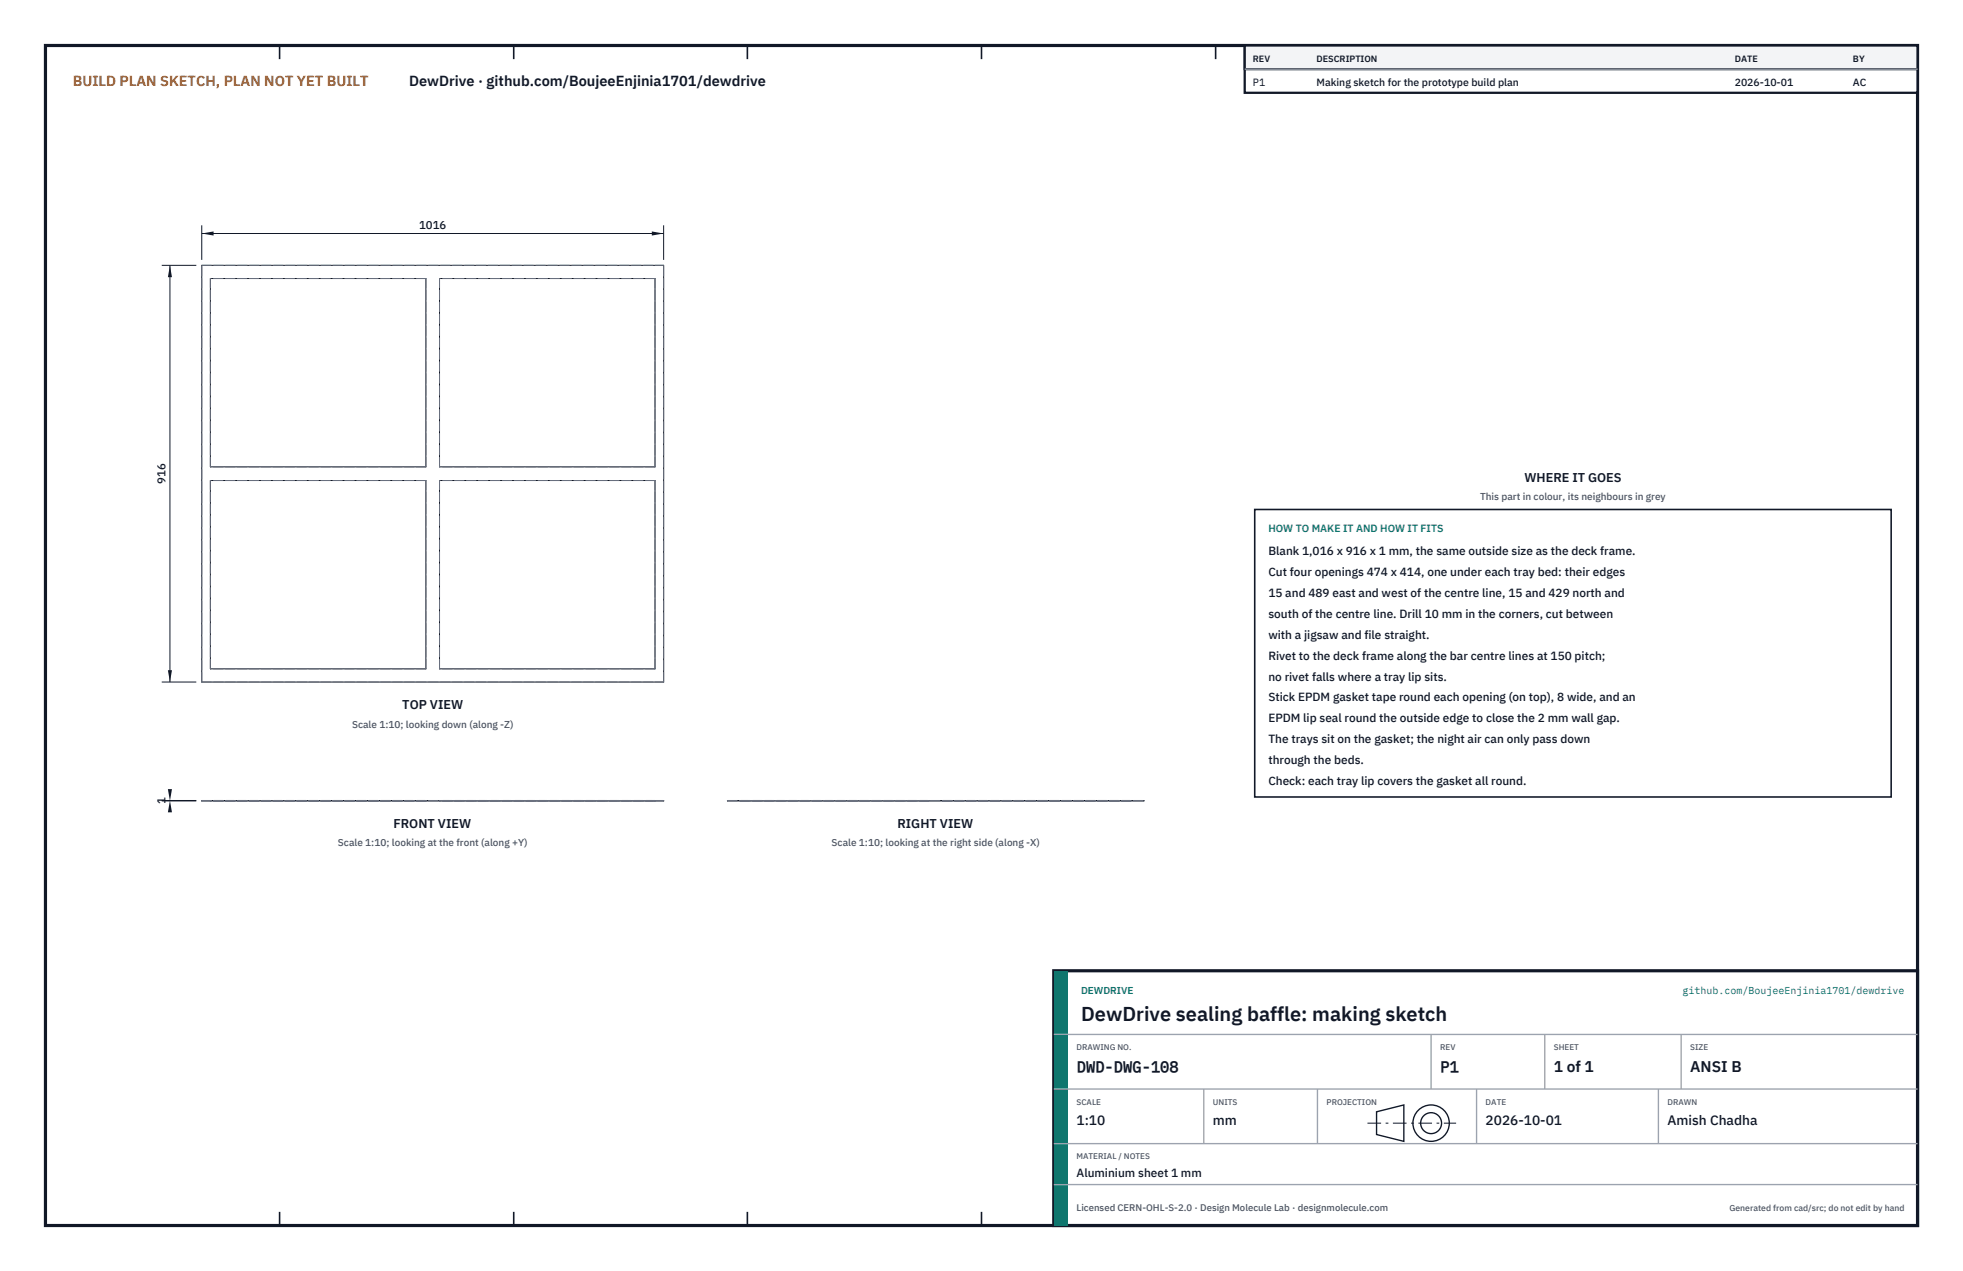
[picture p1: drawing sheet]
<svg xmlns="http://www.w3.org/2000/svg" width="432mm" height="279mm" viewBox="0 0 432 279" stroke-linecap="round" stroke-linejoin="round" font-family="sans-serif">
<defs><g id="words">
<text font-size="4.4" fill="#111827" x="237.8" y="224.4">DewDrive sealing baffle: making sketch</text>
<g font-size="3.4" fill="#111827">
<text x="236.8" y="235.6">DWD-DWG-108</text>
<text x="316.8" y="235.6">P1</text>
<text x="341.8" y="235.6">1 of 1</text>
<text x="371.8" y="235.6">ANSI B</text>
</g>
<text font-size="3.2" fill="#b45309" x="16" y="19">BUILD PLAN SKETCH, PLAN NOT YET BUILT</text>
<text font-size="3.2" fill="#111827" x="90" y="19">DewDrive · github.com/BoujeeEnjinia1701/dewdrive</text>
<g font-size="3" fill="#111827">
<text x="236.8" y="247.2">1:10</text>
<text x="266.8" y="247.2">mm</text>
<text x="326.8" y="247.2">2026-10-01</text>
<text x="366.8" y="247.2">Amish Chadha</text>
</g>
<g font-size="2.8" fill="#111827">
<text x="335.3" y="106">WHERE IT GOES</text>
<text x="88.5" y="155.9">TOP VIEW</text>
<text x="86.6" y="182.1">FRONT VIEW</text>
<text x="197.4" y="182.1">RIGHT VIEW</text>
</g>
<g font-size="2.6" fill="#111827">
<text x="279" y="122">Blank 1,016 x 916 x 1 mm, the same outside size as the deck frame.</text>
<text x="279" y="126.6">Cut four openings 474 x 414, one under each tray bed: their edges</text>
<text x="279" y="131.2">15 and 489 east and west of the centre line, 15 and 429 north and</text>
<text x="279" y="135.8">south of the centre line. Drill 10 mm in the corners, cut between</text>
<text x="279" y="140.4">with a jigsaw and file straight.</text>
<text x="279" y="145">Rivet to the deck frame along the bar centre lines at 150 pitch;</text>
<text x="279" y="149.6">no rivet falls where a tray lip sits.</text>
<text x="279" y="154.2">Stick EPDM gasket tape round each opening (on top), 8 wide, and an</text>
<text x="279" y="158.8">EPDM lip seal round the outside edge to close the 2 mm wall gap.</text>
<text x="279" y="163.4">The trays sit on the gasket; the night air can only pass down</text>
<text x="279" y="168">through the beds.</text>
<text x="279" y="172.6">Check: each tray lip covers the gasket all round.</text>
<text x="236.8" y="258.8">Aluminium sheet 1 mm</text>
</g>
<g font-size="2.5" fill="#111827">
<text x="92.2" y="50.3">1016</text>
<text x="36.4" y="106.4" transform="rotate(-90 36.4 106.4)">916</text>
<text x="36.4" y="176.8" transform="rotate(-90 36.4 176.8)">1</text>
</g>
<g font-size="2.3" fill="#111827">
<text x="275.6" y="18.8">P1</text>
<text x="289.6" y="18.8">Making sketch for the prototype build plan</text>
<text x="381.6" y="18.8">2026-10-01</text>
<text x="407.6" y="18.8">AC</text>
</g>
<text font-size="2.3" fill="#0f766e" x="279" y="117">HOW TO MAKE IT AND HOW IT FITS</text>
<g font-size="2.2" fill="#4b5563">
<text x="325.6" y="110">This part in colour, its neighbours in grey</text>
<text x="77.4" y="160">Scale 1:10; looking down (along -Z)</text>
<text x="74.3" y="186.1">Scale 1:10; looking at the front (along +Y)</text>
<text x="182.9" y="186.1">Scale 1:10; looking at the right side (along -X)</text>
</g>
<g font-size="2.2" fill="#0f766e">
<text x="237.8" y="218.4">DEWDRIVE</text>
<text x="370.1" y="218.4">github.com/BoujeeEnjinia1701/dewdrive</text>
</g>
<text font-size="2.1" fill="#4b5563" x="236.8" y="266.2">Licensed CERN-OHL-S-2.0 · Design Molecule Lab · designmolecule.com</text>
<g font-size="2" fill="#111827">
<text x="275.6" y="13.6">REV</text>
<text x="289.6" y="13.6">DESCRIPTION</text>
<text x="381.6" y="13.6">DATE</text>
<text x="407.6" y="13.6">BY</text>
</g>
<text font-size="1.9" fill="#4b5563" x="380.4" y="266.2">Generated from cad/src; do not edit by hand</text>
<g font-size="1.8" fill="#4b5563">
<text x="236.8" y="230.8">DRAWING NO.</text>
<text x="316.8" y="230.8">REV</text>
<text x="341.8" y="230.8">SHEET</text>
<text x="371.8" y="230.8">SIZE</text>
<text x="236.8" y="242.8">SCALE</text>
<text x="266.8" y="242.8">UNITS</text>
<text x="291.8" y="242.8">PROJECTION</text>
<text x="326.8" y="242.8">DATE</text>
<text x="366.8" y="242.8">DRAWN</text>
<text x="236.8" y="254.8">MATERIAL / NOTES</text>
</g>
</g></defs>
<path d="M10 10h411.8v259.4h-411.8z" fill="none" stroke="#111827" stroke-width=".7" stroke-linecap="butt"/>
<g fill="none" stroke="#111827" stroke-width=".35">
<path d="M61.5 10v3M113 10v3M164.4 10v3M215.9 10v3M267.4 10v3M318.9 10v3M370.3 10v3M61.5 266.4v3M113 266.4v3M164.4 266.4v3M215.9 266.4v3M267.4 266.4v3"/>
<path d="M318.9 266.4v3M370.3 266.4v3"/>
</g>
<path d="M44.4 58.3h101.6v91.6h-101.6zM46.3 61.2h47.4v41.4h-47.4zM96.7 61.2h47.4v41.4h-47.4zM46.3 105.6h47.4v41.4h-47.4zM96.7 105.6h47.4v41.4h-47.4zM44.4 176l101.6 .1zM160 176l91.6 .1z" fill="none" stroke="#111727" stroke-width=".22"/>
<g fill="none" stroke="#6a7180" stroke-width=".22" stroke-dasharray="2.1 .5">
<path d="M44.4 58.3h101.6M93.7 61.2h-47.4M144.1 61.2h-47.4M46.3 102.6v-41.4M93.7 105.6h-47.4M93.7 102.6h-47.4M93.7 102.6v-41.4M96.7 102.6v-41.4M144.1 105.6h-47.4M144.1 102.6h-47.4M144.1 102.6v-41.4M44.4 149.9v-91.6"/>
<path d="M44.4 149.9h101.6M46.3 147v-41.4M93.7 147h-47.4M93.7 147v-41.4M96.7 147v-41.4M144.1 147h-47.4M144.1 147v-41.4M146 149.9v-91.6M44.4 176.1v-.1M44.4 176h101.6M44.4 176.1h101.6M46.3 176.1v-.1"/>
<path d="M93.7 176h-47.4M93.7 176.1h-47.4M93.7 176.1v-.1M96.7 176.1v-.1M144.1 176h-47.4M144.1 176.1h-47.4M144.1 176.1v-.1M146 176.1v-.1M160 176.1v-.1M160 176h91.6M160 176.1h91.6M162.9 176h41.4"/>
<path d="M162.9 176.1h41.4M162.9 176.1v-.1M204.3 176.1v-.1M207.3 176h41.4M207.3 176.1h41.4M207.3 176.1v-.1M248.7 176.1v-.1M251.6 176.1v-.1"/>
</g>
<path d="M44.4 49.5v7.6M44.4 51.3h101.6M146 49.5v7.6" fill="none" stroke="#111827" stroke-width=".22"/>
<path d="M44.4 51.3l2.6-.4v.9zM143.4 50.9v.9l2.6-.5z" fill="#111827"/>
<path d="M35.6 58.3h7.6M37.4 58.3v91.6M35.6 149.9h7.6" fill="none" stroke="#111827" stroke-width=".22"/>
<path d="M37.4 58.3l-.5 2.6h.9zM36.9 147.3h.9l-.4 2.6z" fill="#111827"/>
<path d="M35.6 176h7.6M35.6 176.1h7.6M37.4 176v.1" fill="none" stroke="#111827" stroke-width=".22"/>
<path d="M37.4 176l-.5 2.6h.9zM36.9 173.5h.9l-.4 2.6z" fill="#111827"/>
<path d="M276 112h140v63.2h-140z" fill="#fff" stroke="#111827" stroke-width=".35"/>
<path d="M273.8 10h148v10.4h-148z" fill="#fff" stroke="#111827" stroke-width=".5"/>
<path d="M273.8 10h148v5.2h-148z" fill="#f3f4f6" stroke="#111827" stroke-width=".5"/>
<path d="M273.8 15.2h148" fill="none" stroke="#9ca3af" stroke-width=".3"/>
<path d="M231.8 213.4h190v56h-190z" fill="#fff" stroke="#111827" stroke-width=".7" stroke-linecap="butt"/>
<path d="M231.8 213.4h3v56h-3z" fill="#0f766e"/>
<path d="M231.8 227.4h190M231.8 239.4h190M264.8 239.4v12M289.8 239.4v12M314.8 227.4v12M324.8 239.4v12M339.8 227.4v12M364.8 239.4v12M369.8 227.4v12M231.8 251.4h190M231.8 260.4h190" fill="none" stroke="#9ca3af" stroke-width=".3"/>
<g fill="none" stroke="#111827" stroke-width=".3">
<path d="M302.8 244.4l6-1.5v8l-6-1.5z"/>
<circle cx="314.8" cy="246.9" r="4"/>
<circle cx="314.8" cy="246.9" r="2.3"/>
</g>
<path d="M300.8 246.9h19.5" fill="none" stroke="#111827" stroke-width=".22" stroke-dasharray="3 1 .6 1" stroke-linecap="butt"/>
<use href="#words"/>
</svg>
